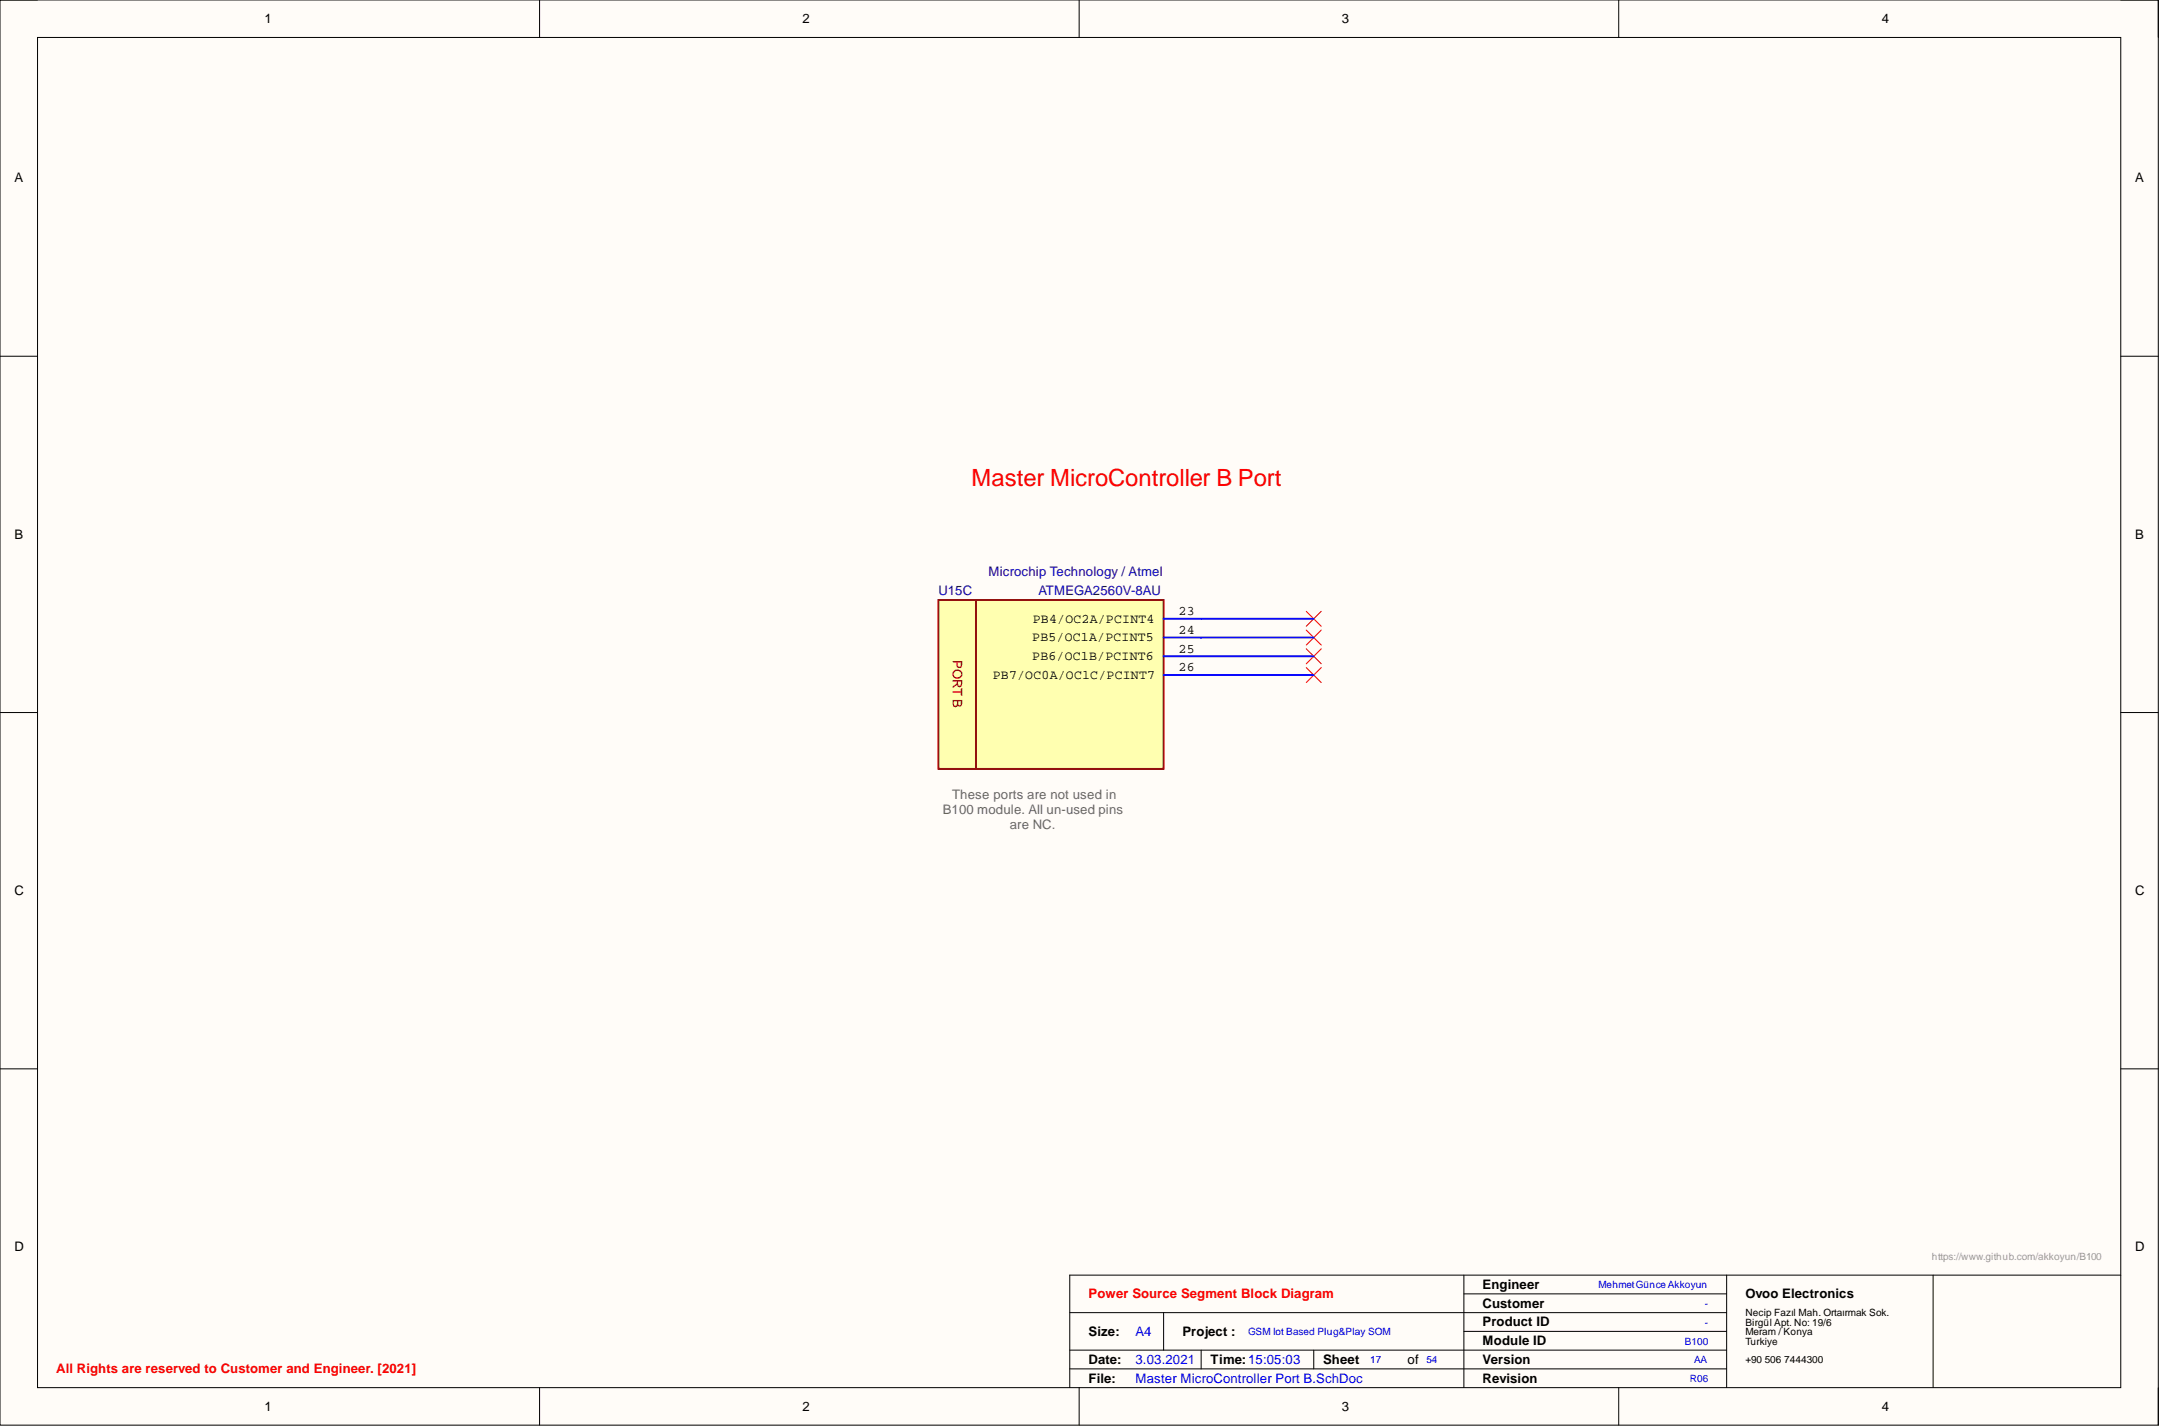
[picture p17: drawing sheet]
<svg xmlns="http://www.w3.org/2000/svg" width="292mm" height="193mm" viewBox="0 0 292 193" stroke-linecap="round" stroke-linejoin="round" font-family="sans-serif">
<defs><g id="words">
<text font-size="3.2" fill="#f00" x="131.4" y="65.8">Master MicroController B Port</text>
<g font-size="1.8">
<text x="35.8" y="3.1">1</text>
<text x="108.6" y="3.1">2</text>
<text x="181.6" y="3.1">3</text>
<text x="254.6" y="3.1">4</text>
<text x="1.9" y="24.7">A</text>
<text x="288.9" y="24.7">A</text>
<text x="1.9" y="72.9">B</text>
<text x="288.9" y="72.9">B</text>
<text x="159.5" y="83.2">23</text>
<text x="139.7" y="86.8">PB5/OC1A/PCINT5</text>
<text x="139.7" y="89.3">PB6/OC1B/PCINT6</text>
<text x="139.7" y="84.2">PB4/OC2A/PCINT4</text>
<text x="159.5" y="85.8">24</text>
<text x="159.5" y="88.3">25</text>
<text x="134.3" y="91.9">PB7/OC0A/OC1C/PCINT7</text>
<text x="159.5" y="90.8">26</text>
<text x="1.9" y="121.1">C</text>
<text x="288.9" y="121.1">C</text>
<text x="1.9" y="169.3">D</text>
<text x="288.9" y="169.3">D</text>
<text x="200.6" y="174.4">Engineer</text>
<text x="200.6" y="177">Customer</text>
<text x="200.6" y="179.5">Product ID</text>
<text x="236.1" y="175.7">Ovoo Electronics</text>
<text x="147.3" y="180.8">Size:</text>
<text x="147.3" y="184.6">Date:</text>
<text x="160" y="180.8">Project :</text>
<text x="163.8" y="184.6">Time:15:05:03</text>
<text x="179" y="184.6">Sheet</text>
<text x="190.4" y="184.6">of</text>
<text x="200.6" y="182">Module ID</text>
<text x="200.6" y="184.6">Version</text>
<text x="35.8" y="190.9">1</text>
<text x="108.6" y="190.9">2</text>
<text x="147.3" y="187.1">File:</text>
<text x="181.6" y="190.9">3</text>
<text x="200.6" y="187.1">Revision</text>
<text x="254.6" y="190.9">4</text>
</g>
<g font-size="1.8" fill="#000080">
<text x="133.7" y="78">Microchip Technology / Atmel</text>
<text x="127" y="80.5">U15C</text>
<text x="140.5" y="80.5">ATMEGA2560V-8AU</text>
</g>
<text font-size="1.8" fill="#980000" x="128.9" y="89.3" transform="rotate(90 128.9 89.3)">PORT B</text>
<g font-size="1.8" fill="#666">
<text x="127.6" y="110.2">B100 module. All un-used pins</text>
<text x="128.8" y="108.2">These ports are not used in</text>
<text x="136.6" y="112.2">are NC.</text>
</g>
<g font-size="1.8" fill="#f00">
<text x="147.3" y="175.7">Power Source Segment Block Diagram</text>
<text x="7.6" y="185.8">All Rights are reserved to Customer and Engineer. [2021]</text>
</g>
<g font-size="1.8" fill="#00f">
<text x="153.6" y="184.6">3.03.2021</text>
<text x="153.6" y="180.8">A4</text>
<text x="153.6" y="187.1">Master MicroController Port B.SchDoc</text>
</g>
<text font-size="1.4" fill="#999" x="261.4" y="170.5">https://www.github.com/akkoyun/B100</text>
<g font-size="1.4" fill="#00f">
<text x="216.3" y="174.3">MehmetGünce Akkoyun</text>
<text x="230.6" y="176.9">-</text>
<text x="230.6" y="179.4">-</text>
<text x="168.9" y="180.7">GSM Iot Based Plug&amp;Play SOM</text>
<text x="185.4" y="184.5">17</text>
<text x="193" y="184.5">54</text>
<text x="227.9" y="181.9">B100</text>
<text x="229.2" y="184.5">AA</text>
<text x="228.6" y="187">R06</text>
</g>
<g font-size="1.4">
<text x="236.1" y="178.1">Necip Fazıl Mah. Ortaırmak Sok.</text>
<text x="236.1" y="179.4">Birgül Apt. No: 19/6</text>
<text x="236.1" y="180.7">Meram / Konya</text>
<text x="236.1" y="181.9">Turkiye</text>
<text x="236.1" y="184.5">+90 506 7444300</text>
</g>
</g></defs>
<path d="M0 0h292v192.9h-292z" fill-rule="evenodd" fill="#fffcf8"/>
<path d="M0 0h292v192.9h-292z" fill="none" stroke="#000" stroke-width=".14"/>
<path d="M5.1 5.1h281.8v182.7h-281.8z" fill-rule="evenodd" fill="#fffcf8"/>
<g fill="none" stroke="#000" stroke-width=".14">
<path d="M0 0h5.1M73 0v5.1M146 0v5.1M219 0v5.1M286.9 0h5.1v5.1M5.1 5.1h281.8v182.7h-281.8zM0 48.2h5.1M286.9 48.2h5.1M0 96.4h5.1M286.9 96.4h5.1M0 144.6h5.1M286.9 144.6h5.1"/>
<path d="M144.7 177.6h88.9M157.4 177.6v5.1M198.1 175.1h35.5M198.1 172.6v15.2M233.6 172.6v15.2M261.5 172.6v15.2M286.9 172.6h-142.2v15.2M73 187.8v5.1M144.7 182.7h88.9M144.7 185.2h88.9M146 187.8v5.1M162.5 182.7v2.5"/>
<path d="M177.7 182.7v2.5M198.1 180.2h35.5M219 187.8v5.1M292 187.8v5.1"/>
</g>
<path d="M176.7 82.7l2.1 2.1M176.7 85.3l2.1 2M176.7 87.8l2.1 2M176.7 90.3l2.1 2.1M178.8 82.7l-2.1 2.1M178.8 85.3l-2.1 2M178.8 87.8l-2.1 2M178.8 90.3l-2.1 2.1" fill="none" stroke="#f00" stroke-width=".14"/>
<path d="M127 81.2h30.4v22.8h-30.4z" fill-rule="evenodd" fill="#ffffb0"/>
<path d="M127 81.2h30.4v22.8h-30.4z" fill="none" stroke="#800000" stroke-width=".25"/>
<path d="M132 81.2v22.8" fill="none" stroke="#980000" stroke-width=".25"/>
<path d="M157.4 83.7h20.3M157.4 86.3h20.3M157.4 88.8h20.3M157.4 91.3h20.3" fill="none" stroke="#00f" stroke-width=".25"/>
<use href="#words"/>
</svg>
